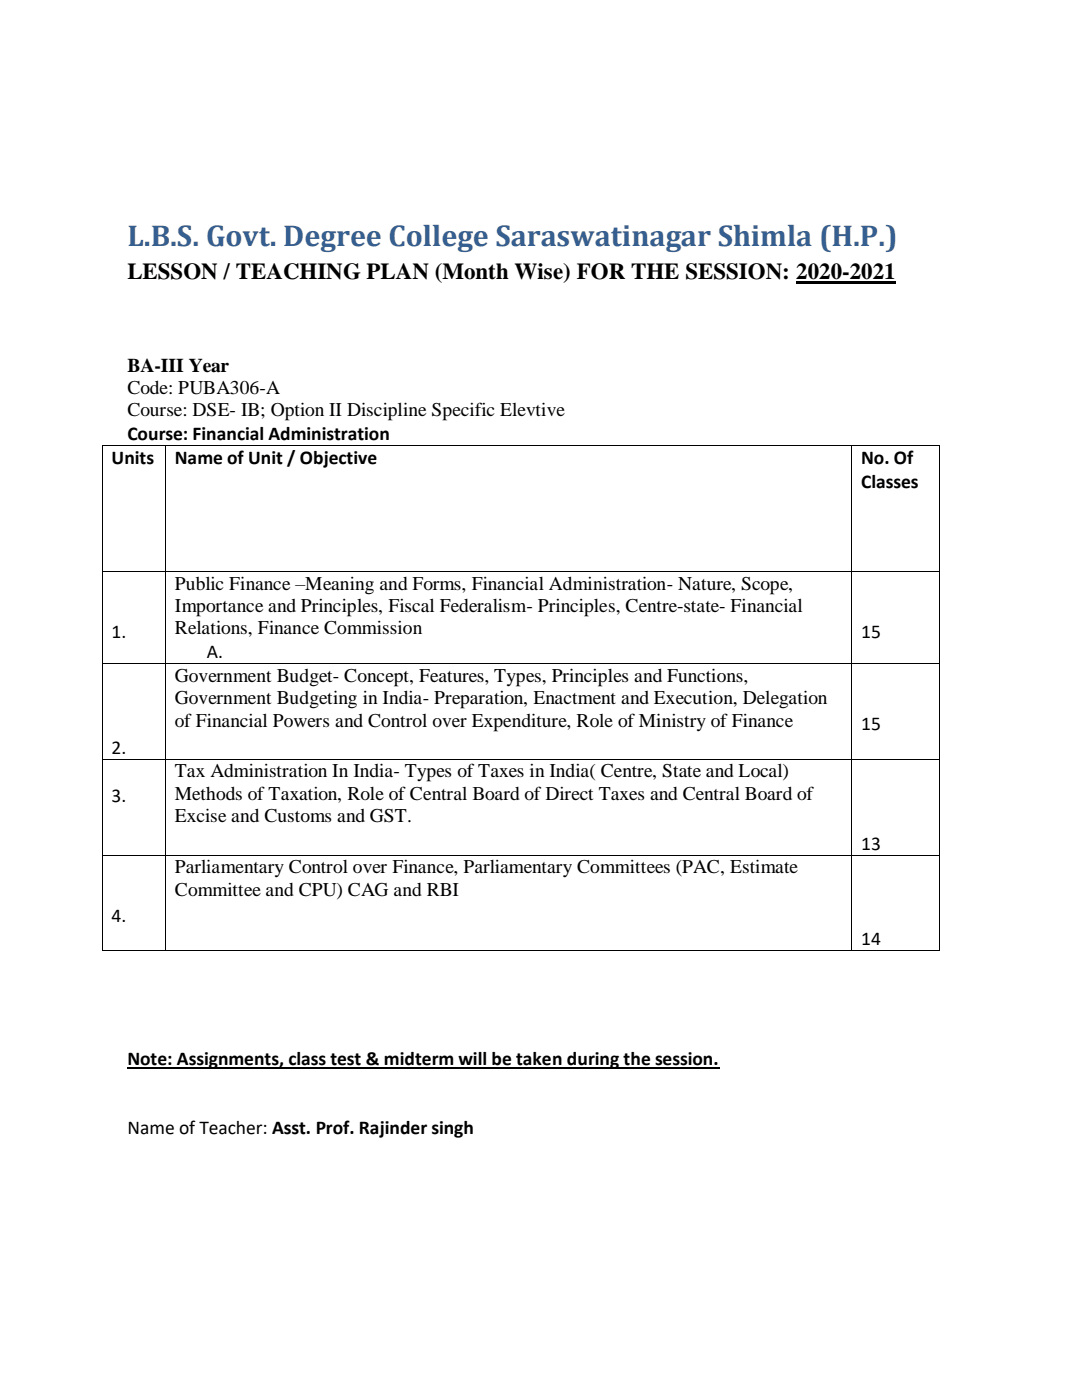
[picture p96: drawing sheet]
<svg xmlns="http://www.w3.org/2000/svg" width="216mm" height="279mm" viewBox="0 0 216 279" stroke-linecap="round" stroke-linejoin="round" font-family="sans-serif">
<defs><g id="words">
<text font-size="6" fill="#365f91" x="25.4" y="49">L.B.S. Govt. Degree College Saraswatinagar Shimla (H.P.)</text>
<text font-size="4.6" x="25.4" y="55.6">LESSON / TEACHING PLAN (Month Wise) FOR THE SESSION: 2020-2021</text>
<g font-size="3.9">
<text x="25.4" y="74.3">BA-III Year</text>
<text x="25.4" y="78.6">Code: PUBA306-A</text>
<text x="25.4" y="83.1">Course: DSE- IB; Option II Discipline Specific Elevtive</text>
<text x="25.4" y="87.7">Course: Financial Administration</text>
<text x="22.3" y="92.7">Units</text>
<text x="34.9" y="92.7">Name of Unit / Objective</text>
<text x="171.9" y="92.7">No. Of</text>
<text x="171.9" y="97.4">Classes</text>
<text x="34.9" y="117.7">Public Finance –Meaning and Forms, Financial Administration- Nature, Scope,</text>
<text x="34.9" y="122.2">Importance and Principles, Fiscal Federalism- Principles, Centre-state- Financial</text>
<text x="22.3" y="127.4">1.</text>
<text x="34.9" y="126.6">Relations, Finance Commission</text>
<text x="41.3" y="131.3">A.</text>
<text x="171.9" y="127.4">15</text>
<text x="34.9" y="136">Government Budget- Concept, Features, Types, Principles and Functions,</text>
<text x="34.9" y="140.5">Government Budgeting in India- Preparation, Enactment and Execution, Delegation</text>
<text x="34.9" y="145">of Financial Powers and Control over Expenditure, Role of Ministry of Finance</text>
<text x="171.9" y="145.7">15</text>
<text x="22.3" y="150.4">2.</text>
<text x="34.9" y="155.2">Tax Administration In India- Types of Taxes in India( Centre, State and Local)</text>
<text x="22.3" y="160.1">3.</text>
<text x="34.9" y="159.6">Methods of Taxation, Role of Central Board of Direct Taxes and Central Board of</text>
<text x="34.9" y="164">Excise and Customs and GST.</text>
<text x="171.9" y="169.6">13</text>
<text x="34.9" y="174.3">Parliamentary Control over Finance, Parliamentary Committees (PAC, Estimate</text>
<text x="34.9" y="178.8">Committee and CPU) CAG and RBI</text>
<text x="22.3" y="183.9">4.</text>
<text x="171.9" y="188.7">14</text>
<text x="25.4" y="212.6">Note: Assignments, class test &amp; midterm will be taken during the session.</text>
<text x="25.4" y="226.3">Name of Teacher: Asst. Prof. Rajinder singh</text>
</g>
</g></defs>
<path d="M158.9 56.4h19.8" fill="none" stroke="#000" stroke-width=".42"/>
<g fill="#000">
<path d="M20.3 88.8h.2v.1h-.2z" fill-rule="evenodd"/>
<path d="M20.3 88.8h.2v.1h-.2z" fill-rule="evenodd"/>
<path d="M32.9 88.8h.2v.1h-.2z" fill-rule="evenodd"/>
<path d="M169.8 88.8h.2v.1h-.2z" fill-rule="evenodd"/>
<path d="M187.3 88.8h.2v.1h-.2z" fill-rule="evenodd"/>
<path d="M187.3 88.8h.2v.1h-.2z" fill-rule="evenodd"/>
<path d="M20.3 114h.2v.2h-.2z" fill-rule="evenodd"/>
<path d="M32.9 114h.2v.2h-.2z" fill-rule="evenodd"/>
<path d="M169.8 114h.2v.2h-.2z" fill-rule="evenodd"/>
<path d="M187.3 114h.2v.2h-.2z" fill-rule="evenodd"/>
<path d="M20.3 132.3h.2v.2h-.2z" fill-rule="evenodd"/>
<path d="M32.9 132.3h.2v.2h-.2z" fill-rule="evenodd"/>
<path d="M169.8 132.3h.2v.2h-.2z" fill-rule="evenodd"/>
<path d="M187.3 132.3h.2v.2h-.2z" fill-rule="evenodd"/>
<path d="M20.3 151.4h.2v.2h-.2z" fill-rule="evenodd"/>
<path d="M32.9 151.4h.2v.2h-.2z" fill-rule="evenodd"/>
<path d="M169.8 151.4h.2v.2h-.2z" fill-rule="evenodd"/>
<path d="M187.3 151.4h.2v.2h-.2z" fill-rule="evenodd"/>
<path d="M20.3 170.6h.2v.1h-.2z" fill-rule="evenodd"/>
<path d="M32.9 170.6h.2v.1h-.2z" fill-rule="evenodd"/>
<path d="M169.8 170.6h.2v.1h-.2z" fill-rule="evenodd"/>
<path d="M187.3 170.6h.2v.1h-.2z" fill-rule="evenodd"/>
<path d="M20.3 189.7h.2v.2h-.2z" fill-rule="evenodd"/>
<path d="M20.3 189.7h.2v.2h-.2z" fill-rule="evenodd"/>
<path d="M32.9 189.7h.2v.2h-.2z" fill-rule="evenodd"/>
<path d="M169.8 189.7h.2v.2h-.2z" fill-rule="evenodd"/>
<path d="M187.3 189.7h.2v.2h-.2z" fill-rule="evenodd"/>
<path d="M187.3 189.7h.2v.2h-.2z" fill-rule="evenodd"/>
</g>
<g fill="none" stroke="#000" stroke-width=".2">
<path d="M20.4 88.9v25.1M20.5 88.8h12.4M33 88.9v25.1M33.1 88.8h136.7M169.9 88.9v25.1M170 88.8h17.4M187.4 88.9v25.1M20.4 114.2v18.1M20.5 114.1h12.4M33 114.2v18.1M33.1 114.1h136.7M169.9 114.2v18.1"/>
<path d="M170 114.1h17.4M187.4 114.2v18.1M20.4 132.5v18.9M20.5 132.4h12.4M33 132.5v18.9M33.1 132.4h136.7M169.9 132.5v18.9M170 132.4h17.4M187.4 132.5v18.9M20.4 151.6v19M20.5 151.5h12.4M33 151.6v19"/>
<path d="M33.1 151.5h136.7M169.9 151.6v19M170 151.5h17.4M187.4 151.6v19M20.4 170.7v19M20.5 170.7h12.4M33 170.7v19M33.1 170.7h136.7M169.9 170.7v19M170 170.7h17.4M187.4 170.7v19M20.5 189.8h12.4"/>
<path d="M33.1 189.8h136.7M170 189.8h17.4"/>
</g>
<path d="M25.4 213.1h118.2" fill="none" stroke="#000" stroke-width=".25"/>
<use href="#words"/>
</svg>
